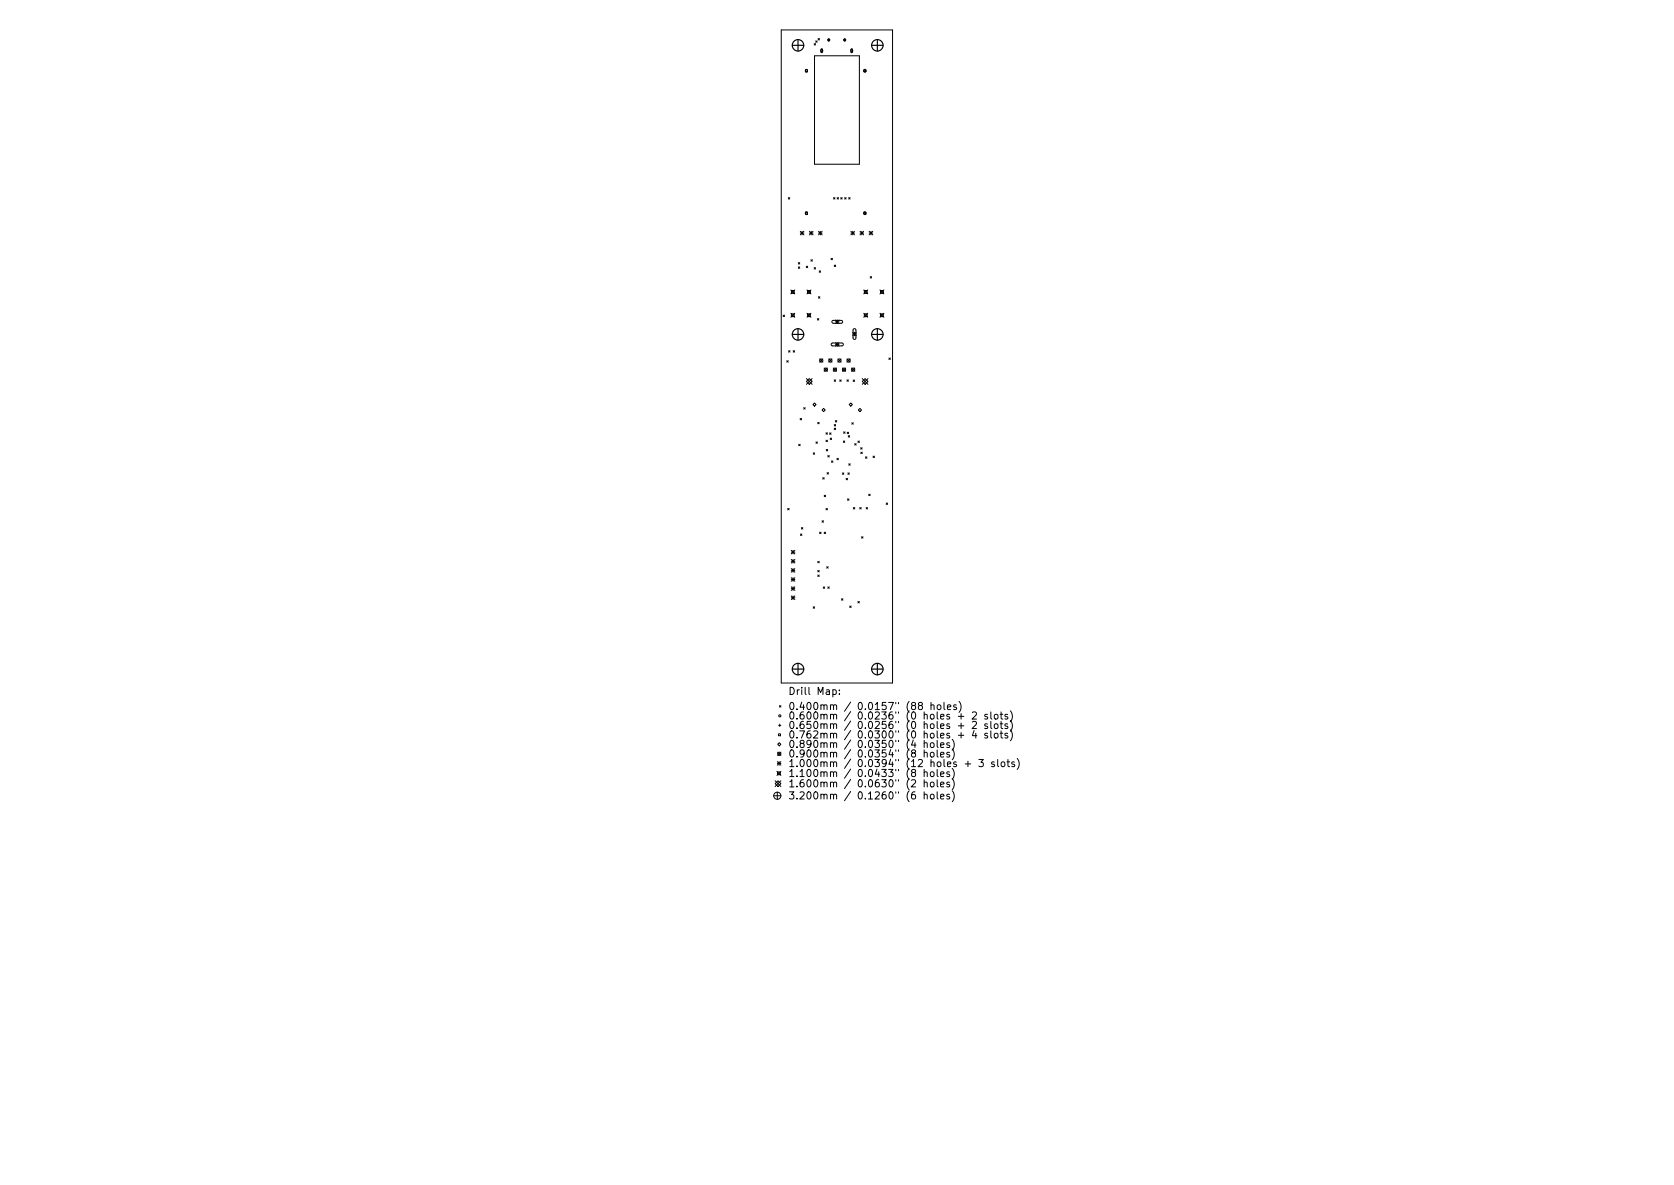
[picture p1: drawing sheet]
<svg xmlns="http://www.w3.org/2000/svg" width="297mm" height="210mm" viewBox="0 0 297 210" stroke-linecap="round" stroke-linejoin="round" font-family="sans-serif">
<defs><g id="words">
<g font-size="1.8">
<text x="139.8" y="123.3">Drill Map:</text>
<text x="139.8" y="126">0.400mm / 0.0157&quot; (88 holes)</text>
<text x="139.8" y="127.6">0.600mm / 0.0236&quot; (0 holes + 2 slots)</text>
<text x="139.8" y="129.3">0.650mm / 0.0256&quot; (0 holes + 2 slots)</text>
<text x="139.8" y="131">0.762mm / 0.0300&quot; (0 holes + 4 slots)</text>
<text x="139.8" y="132.7">0.890mm / 0.0350&quot; (4 holes)</text>
<text x="139.8" y="134.4">0.900mm / 0.0354&quot; (8 holes)</text>
<text x="139.8" y="136.1">1.000mm / 0.0394&quot; (12 holes + 3 slots)</text>
<text x="139.8" y="137.9">1.100mm / 0.0433&quot; (8 holes)</text>
<text x="139.8" y="139.7">1.600mm / 0.0630&quot; (2 holes)</text>
<text x="139.8" y="141.8">3.200mm / 0.1260&quot; (6 holes)</text>
</g>
</g></defs>
<g fill="none" stroke="#000" stroke-width=".18">
<path d="M138.6 5.3h19.8v115.9h-19.8zM142.9 12.4h.4v.3h-.4zM144.5 7.7l.2 .3M144.5 9.9h8v19.2h-8zM144.7 7.7l-.2 .3M144.7 7.3l.3 .2M145 7.3l-.3 .2M145.2 6.8l.2 .3M145.4 6.8l-.2 .3M145.7 8.7l.2 .1-.1 .5-.1-.1zM146.8 7.1h.5M147.1 6.9v.4"/>
<path d="M149.7 7.1h.4M149.9 6.9v.4M151 8.7l.3 .1-.1 .5-.2-.1zM153.3 12.4h.3v.3h-.3zM139.9 35.1l.2 .2M140.1 35.1l-.2 .2M142.9 37.7h.4v.3h-.4zM147.9 35.1l.3 .2M148.2 35.1l-.3 .2M148.5 35.1l.3 .2M148.8 35.1l-.3 .2M149.2 35.1l.2 .2"/>
<path d="M149.4 35.1l-.2 .2M149.9 35.1l.2 .2M150.1 35.1l-.2 .2M150.6 35.1l.2 .2M150.8 35.1l-.2 .2M153.3 37.7h.3v.3h-.3zM139 55.9l.2 .3M139.2 55.9l-.2 .3M140.3 51.4l.7 .7M140.3 55.6l.7 .7M140.4 51.5h.5v.5h-.5zM140.4 55.7h.5v.5h-.5z"/>
<path d="M141 51.4l-.7 .7M141 55.6l-.7 .7M141.7 46.6l.2 .2M141.7 47.4l.2 .2M141.9 46.6l-.2 .2M141.9 47.4l-.2 .2M142 41l.6 .7M142 41.4h.6M142.3 41v.7M142.6 41l-.6 .7M143.1 47.2l.2 .3M143.2 51.4l.7 .7"/>
<path d="M143.2 55.6l.7 .7M143.3 51.5h.5v.5h-.5zM143.3 55.7h.5v.5h-.5zM143.3 47.2l-.2 .3M143.6 41.4h.7M143.6 41l.7 .7M143.9 46.1l.2 .2M143.9 51.4l-.7 .7M143.9 55.6l-.7 .7M143.9 41v.7M144.1 46.1l-.2 .2M144.3 41l-.7 .7"/>
<path d="M144.5 47.5l.2 .2M144.7 47.5l-.2 .2M145 56.5l.3 .3M145.2 52.6l.3 .3M145.2 41.4h.7M145.2 41l.7 .7M145.3 56.5l-.3 .3M145.4 48.1l.2 .2M145.5 52.6l-.3 .3M145.6 41v.7M145.6 48.1l-.2 .2M145.9 41l-.7 .7"/>
<path d="M147.5 45.8l.2 .3M147.7 56.9l1.6-.1 .2 .3-.2 .3h-1.5l-.2-.2zM147.7 45.8l-.2 .3M148 47l.3 .3M148.2 56.8l.7 .6M148.2 57.1h.7M148.3 47l-.3 .3M148.6 56.8v.6M148.9 56.8l-.7 .6M151 41.4h.6M151 41l.6 .7M151.3 58.9l.6 .7"/>
<path d="M151.3 59.3h.6M151.3 41v.7M151.4 58.4l.3-.1 .2 .2v1.5l-.3 .2-.2-.2zM151.6 58.9v.7M151.6 41l-.6 .7M151.9 58.9l-.6 .7M152.6 41.4h.6M152.6 41l.6 .7M152.9 41v.7M153.2 41l-.6 .7M153.3 51.4l.7 .7M153.3 55.6l.7 .7"/>
<path d="M153.4 51.5h.5v.5h-.5zM153.4 55.7h.5v.5h-.5zM154 51.4l-.7 .7M154 55.6l-.7 .7M154.2 41.4h.7M154.2 41l.7 .7M154.4 49.1l.3 .2M154.5 41v.7M154.7 49.1l-.3 .2M154.9 41l-.7 .7M156.1 51.4l.7 .7M156.1 55.6l.7 .7"/>
<path d="M156.2 51.5h.5v.5h-.5zM156.2 55.7h.5v.5h-.5zM156.8 51.4l-.7 .7M156.8 55.6l-.7 .7M139.6 64l.3 .3M139.9 64l-.3 .3M139.9 62.2l.3 .3M140.2 62.2l-.3 .3M140.7 62.2l.3 .3M141 62.2l-.3 .3M141.7 78.8l.3 .3M142 78.8l-.3 .3"/>
<path d="M142 74.2l.2 .3M142.2 74.2l-.2 .3M142.6 72.3l.3 .3M142.9 72.3l-.3 .3M143.1 67.7l.5-.5 .5 .5-.5 .5zM143.1 67.2l1 1M144.1 67.2l-1 1M144.2 71.8l.3-.3 .3 .3-.3 .3zM144.8 78.4l.2 .3M145 78.4l-.2 .3M145.1 74.9l.3 .3M145.4 74.9l-.3 .3"/>
<path d="M145.4 63.7l.6 .6M145.9 72.7l.2-.2 .3 .2-.3 .3zM146 63.7l-.6 .6M146.2 65.3l.6 .6M146.6 76.8l.2 .2M146.6 78.1l.2 .3M146.6 79.7l.3 .3M146.8 65.3l-.6 .6M146.8 76.8l-.2 .2M146.8 78.1l-.2 .3M146.9 79.7l-.3 .3M147.1 63.7l.5 .6"/>
<path d="M147.2 76.8l.3 .3M147.3 77.7l.3 .3M147.5 76.8l-.3 .3M147.6 60.9h1.8l.2 .2-.2 .3h-1.7l-.2-.2zM147.6 77.7l-.3 .3M147.6 63.7l-.5 .6M147.9 65.3l.5 .6M148 67.4l.3 .3M148 76l.3 .2M148 75.3l.3 .3M148.2 74.6l.3 .3M148.2 60.8l.7 .6"/>
<path d="M148.2 61.1h.7M148.3 76l-.3 .2M148.3 67.4l-.3 .3M148.3 75.3l-.3 .3M148.4 65.3l-.5 .6M148.5 74.6l-.3 .3M148.6 60.8v.6M148.7 63.7l.5 .6M148.9 60.8l-.7 .6M149 67.4l.3 .3M149.2 63.7l-.5 .6M149.3 67.4l-.3 .3"/>
<path d="M149.5 65.3l.6 .6M149.6 78.2l.3 .3M149.7 76.6l.3 .3M149.9 78.2l-.3 .3M150 76.6l-.3 .3M150.1 65.3l-.6 .6M150.3 67.4l.2 .3M150.3 63.7l.6 .6M150.3 76.7l.3 .2M150.5 77.3l.3 .3M150.5 67.4l-.2 .3M150.6 76.7l-.3 .2"/>
<path d="M150.7 71.8l.3-.3 .2 .3-.2 .3zM150.8 77.3l-.3 .3M150.9 63.7l-.6 .6M151.1 65.3l.6 .6M151.2 75l.2 .3M151.4 67.4l.2 .3M151.4 75l-.2 .3M151.6 67.4l-.2 .3M151.7 78.7l.2 .3M151.7 65.3l-.6 .6M151.9 78.7l-.2 .3M152.2 78.3l.3 .2"/>
<path d="M152.3 72.7l.3-.2 .3 .2-.3 .3zM152.5 78.3l-.3 .2M152.7 79.4l.3 .3M153 79.4l-.3 .3M153 67.7l.5-.5 .5 .5-.5 .5zM153 67.2l1 1M154 67.2l-1 1M157.7 63.5l.3 .3M158 63.5l-.3 .3M139.8 90.2l.2 .3M140 90.2l-.2 .3M140.4 97.6l.6 .7"/>
<path d="M140.4 98h.6M140.4 99.3l.6 .6M140.4 99.6h.6M140.7 97.6v.7M140.7 99.3v.6M141 97.6l-.6 .7M141 99.3l-.6 .6M142 94.7l.3 .3M142.2 93.6l.3 .3M142.3 94.7l-.3 .3M142.5 93.6l-.3 .3M144.3 80.3l.3 .3"/>
<path d="M144.6 80.3l-.3 .3M145.1 99.6l.3 .3M145.4 99.6l-.3 .3M145.4 94.4l.3 .3M145.7 94.4l-.3 .3M145.9 92.4l.2 .3M146 84.8l.2 .2M146.1 92.4l-.2 .3M146.2 94.4l.3 .3M146.2 84.8l-.2 .2M146.2 87.9l.3 .2M146.5 94.4l-.3 .3"/>
<path d="M146.5 87.9l-.3 .2M146.6 90.2l.2 .3M146.8 83.9l.2 .2M146.8 90.2l-.2 .3M146.9 80.8l.2 .3M147 83.9l-.2 .2M147.1 80.8l-.2 .3M147.5 81.8l.3 .2M147.8 81.8l-.3 .2M148.5 81.3l.3 .3M148.8 81.3l-.3 .3M149.5 83.9l.2 .3"/>
<path d="M149.7 83.9l-.2 .3M150.1 84.9l.3 .2M150.4 88.5l.2 .3M150.4 84.9l-.3 .2M150.5 83.9l.2 .3M150.6 82.3l.3 .2M150.6 88.5l-.2 .3M150.7 83.9l-.2 .3M150.9 82.3l-.3 .2M151.4 90.1l.3 .2M151.7 90.1l-.3 .2M152.6 90.1l.2 .2"/>
<path d="M152.7 80.2l.3 .3M152.8 90.1l-.2 .2M152.9 95.2l.2 .3M153 80.2l-.3 .3M153.1 95.2l-.2 .3M153.6 81.1l.2 .2M153.7 90.1l.2 .2M153.8 81.1l-.2 .2M153.9 90.1l-.2 .2M154.1 87.7l.3 .2M154.4 87.7l-.3 .2M154.9 80.9l.3 .3"/>
<path d="M155.2 80.9l-.3 .3M157.2 89.2l.3 .3M157.5 89.2l-.3 .3M140.4 100.9l.6 .6M140.4 101.2h.6M140.4 102.5l.6 .6M140.4 102.8h.6M140.4 104.1l.6 .7M140.4 104.4h.6M140.4 105.7l.6 .7M140.4 106.1h.6M140.7 100.9v.6"/>
<path d="M140.7 102.5v.6M140.7 104.1v.7M140.7 105.7v.7M141 100.9l-.6 .6M141 102.5l-.6 .6M141 104.1l-.6 .7M141 105.7l-.6 .7M144.3 107.7l.2 .2M144.5 107.7l-.2 .2M145.1 101.2l.3 .3M145.1 102l.3 .3M145.4 101.2l-.3 .3"/>
<path d="M145.4 102l-.3 .3M146.1 104.1l.2 .3M146.3 104.1l-.2 .3M146.7 100.6l.2 .2M146.9 104.1l.2 .3M146.9 100.6l-.2 .2M147.1 104.1l-.2 .3M149.3 106.2l.3 .3M149.6 106.2l-.3 .3M150.8 107.5l.2 .3M151 107.5l-.2 .3M152.2 106.7l.3 .3"/>
<path d="M152.5 106.7l-.3 .3M137.5 139l.6-.5 .5 .5-.5 .6zM137.5 138.5l1.1 1.1M137.9 136.9l.7 .7M137.9 135.1l.7 .7M137.9 135.5h.7M138 137h.5v.5h-.5zM138 133.5l.6 .5M138.1 130.2h.4v.3h-.4zM138.1 128.7h.5M138.2 135.1v.7M138.3 131.8l.3 .3-.3 .2-.3-.2z"/>
<path d="M138.3 125.2l.3 .3M138.4 128.5v.4M138.6 125.2l-.3 .3M138.6 133.5l-.6 .5M138.6 135.1l-.7 .7M138.6 136.9l-.7 .7M138.6 138.5l-1.1 1.1M147.8 122.4h.4l.2 .2-.1 .6h-.5M148.9 123.1v.1M148.9 122.4v.2M163.2 125.2l-.2-.3v-.1l.2-.2 .4 .1 .1 .2-.1 .2-.5 .1-.1 .2v.4l.2 .1 .4-.1 .1-.1-.1-.4-.2-.1M164 131.9l.2-.1h.3v.8"/>
<path d="M164 133.6l.2-.1h.3v.8M164 137.1l.2-.2 .3 .1v.8M164 138.9l.2-.1h.3v.8M164 131.4v1.2M164 133.1v1.2M164 136.5v1.3M164 138.3v1.3M165.1 131.9l.2-.1 .4 .1v.5l-.1 .2h-.3l-.2-.1zM165.1 133.6l.2-.1 .4 .1v.5l-.1 .2h-.3l-.2-.1zM165.1 137.1l.2-.2 .4 .2v.5l-.1 .1-.3 .1-.2-.1zM165.1 138.9l.2-.1 .4 .1v.5l-.1 .2h-.3l-.2-.1zM165.2 125.2l.2-.1h.3v.8"/>
<path d="M165.2 124.6v1.3M166.3 131.4v1.1l.2 .1M166.3 133.1v1l.2 .2M166.3 136.5v1.1l.2 .2M166.3 138.3v1.1l.2 .2M166.4 125.2l.1-.1 .4 .1 .1 .5-.2 .1-.3 .1-.1-.1zM166.9 132.2l.6-.1-.1-.3h-.3l-.2 .2 .1 .6h.4M166.9 133.9l.6-.1-.1-.3h-.3l-.2 .2 .1 .6h.4M166.9 137.4l.6-.2-.1-.2-.3-.1-.2 .2 .1 .6h.4M166.9 139.2l.6-.1-.1-.3h-.3l-.2 .2 .1 .6h.4M167.5 124.6v1.1l.2 .2M168.1 125.5l.6-.1v-.3h-.4l-.2 .1 .1 .6h.5"/>
<path d="M168.5 131.8h-.3l-.2 .2 .1 .1 .4 .2v.3h-.5M168.5 133.5h-.3l-.2 .2 .1 .1 .4 .2v.3h-.5M168.5 137l-.3-.1-.2 .2 .1 .2 .4 .1v.3h-.5M168.5 138.8h-.3l-.2 .2 .1 .1 .4 .2v.3h-.5M169 131.2a1.46 1.46 0 0 1 0 1.9M169 132.9a1.46 1.46 0 0 1 0 1.9M169 136.3a1.46 1.46 0 0 1 0 2M169 138.2a1.46 1.46 0 0 1 0 1.9M169.7 125.1h-.3l-.2 .1 .1 .2 .4 .1v.3h-.5M170.1 127.1h.9M170.1 128.8h.9M170.1 130.5h.9"/>
<path d="M170.2 124.5a1.46 1.46 0 0 1 0 1.9M170.5 126.6v1M170.5 128.3v1M170.5 130v1M171.3 135.5h.9M171.8 135.1v.9M172.5 126.4l.5-.1 .3 .4-.8 .9h.8M172.5 128.1l.5-.1 .3 .4-.8 .9h.8M172.8 129.6l-.3 .9h.8M173.1 130.1v.9M173.7 134.8h.8l-.4 .4 .3 .2v.5l-.2 .1-.5-.1M175.2 126.8l-.3-.1-.2 .2 .1 .2 .4 .1v.3h-.5"/>
<path d="M175.2 128.5l-.3-.1-.2 .2 .1 .2 .4 .1v.3h-.5M175.2 130.2l-.3-.1-.2 .2 .1 .2 .4 .1v.3h-.5M175.8 126.3v1.1l.2 .2M175.8 128v1.1l.2 .2M175.8 129.7v1.1l.2 .2M176.4 135.2h-.3l-.2 .2 .1 .1 .4 .2v.3h-.5M176.5 128.5l.2-.1 .3 .1 .1 .5-.1 .2-.3 .1-.2-.2zM176.5 126.8l.3-.1 .3 .3v.3l-.3 .3-.3-.1-.1-.2zM176.5 130.2l.3-.1 .3 .2v.4l-.3 .3-.3-.1-.1-.2zM177 134.8v1l.2 .2M177.5 126.7h.4M177.5 128.4h.4"/>
<path d="M177.5 130.1h.4M177.6 126.3v1.1l.3 .2M177.6 128v1.1l.3 .2M177.6 129.7v1.1l.3 .2M177.8 135.2h.3l.2 .2v.4l-.2 .2h-.3l-.2-.2zM178.7 135.2h.5M178.8 126.8l-.3-.1-.2 .2 .1 .2 .4 .1v.3h-.5M178.8 128.5l-.3-.1-.2 .2 .1 .2 .4 .1v.3h-.5M178.8 130.2l-.3-.1-.2 .2 .1 .2 .4 .1v.3h-.5M178.9 134.8v1l.3 .2M179.3 126.1a1.46 1.46 0 0 1 0 2M179.3 127.8a1.46 1.46 0 0 1 0 2"/>
<path d="M179.3 129.5a1.46 1.46 0 0 1 0 1.9M180 135.2h-.3l-.2 .2 .1 .1 .4 .2v.3h-.5M180.5 134.6a1.46 1.46 0 0 1 0 1.9M137.3 141.2h1.3M137.9 140.6v1.2M164 141l.2-.1 .3 .1v.8M164 140.5v1.3M165.1 141l.2-.1 .4 .1v.5l-.1 .2-.3 .1-.2-.2zM166.3 140.5v1.1l.2 .2M166.9 141.3l.6-.1-.1-.2-.3-.1-.2 .2 .1 .6h.4M168.5 141l-.3-.1-.2 .2 .1 .2 .4 .1v.3h-.5M169 140.3a1.46 1.46 0 0 1 0 2"/>
<circle cx="143.1" cy="12.6" r=".24"/>
<circle cx="145.8" cy="9" r=".19"/>
<circle cx="147" cy="7.1" r=".19"/>
<circle cx="149.9" cy="7.1" r=".19"/>
<circle cx="151.1" cy="9" r=".19"/>
<circle cx="153.5" cy="12.6" r=".24"/>
<circle cx="143.1" cy="37.8" r=".24"/>
<circle cx="153.5" cy="37.8" r=".24"/>
<circle cx="145.7" cy="64" r=".29"/>
<circle cx="146.5" cy="65.6" r=".29"/>
<circle cx="147.3" cy="64" r=".29"/>
<circle cx="148.2" cy="65.6" r=".29"/>
<circle cx="149" cy="64" r=".29"/>
<circle cx="149.8" cy="65.6" r=".29"/>
<circle cx="150.6" cy="64" r=".29"/>
<circle cx="151.4" cy="65.6" r=".29"/>
<circle cx="138.3" cy="133.8" r=".29"/>
<circle cx="138.4" cy="127" r=".19"/>
<circle cx="137.9" cy="141.2" r=".64"/>
</g>
<g fill="none" stroke="#000" stroke-width=".2">
<path d="M140.6 8h2M141.6 7v2.1M154.7 8h2M155.7 7v2.1M140.6 59.3h2M141.6 58.3v2.1M154.7 59.3h2M155.7 58.3v2.1M140.6 118.7h2M141.6 117.7v2M154.7 118.7h2M155.7 117.7v2"/>
<circle cx="141.6" cy="8" r="1.02"/>
<circle cx="155.7" cy="8" r="1.02"/>
<circle cx="141.6" cy="59.3" r="1.02"/>
<circle cx="155.7" cy="59.3" r="1.02"/>
<circle cx="141.6" cy="118.7" r="1.02"/>
<circle cx="155.7" cy="118.7" r="1.02"/>
</g>
<use href="#words"/>
</svg>
